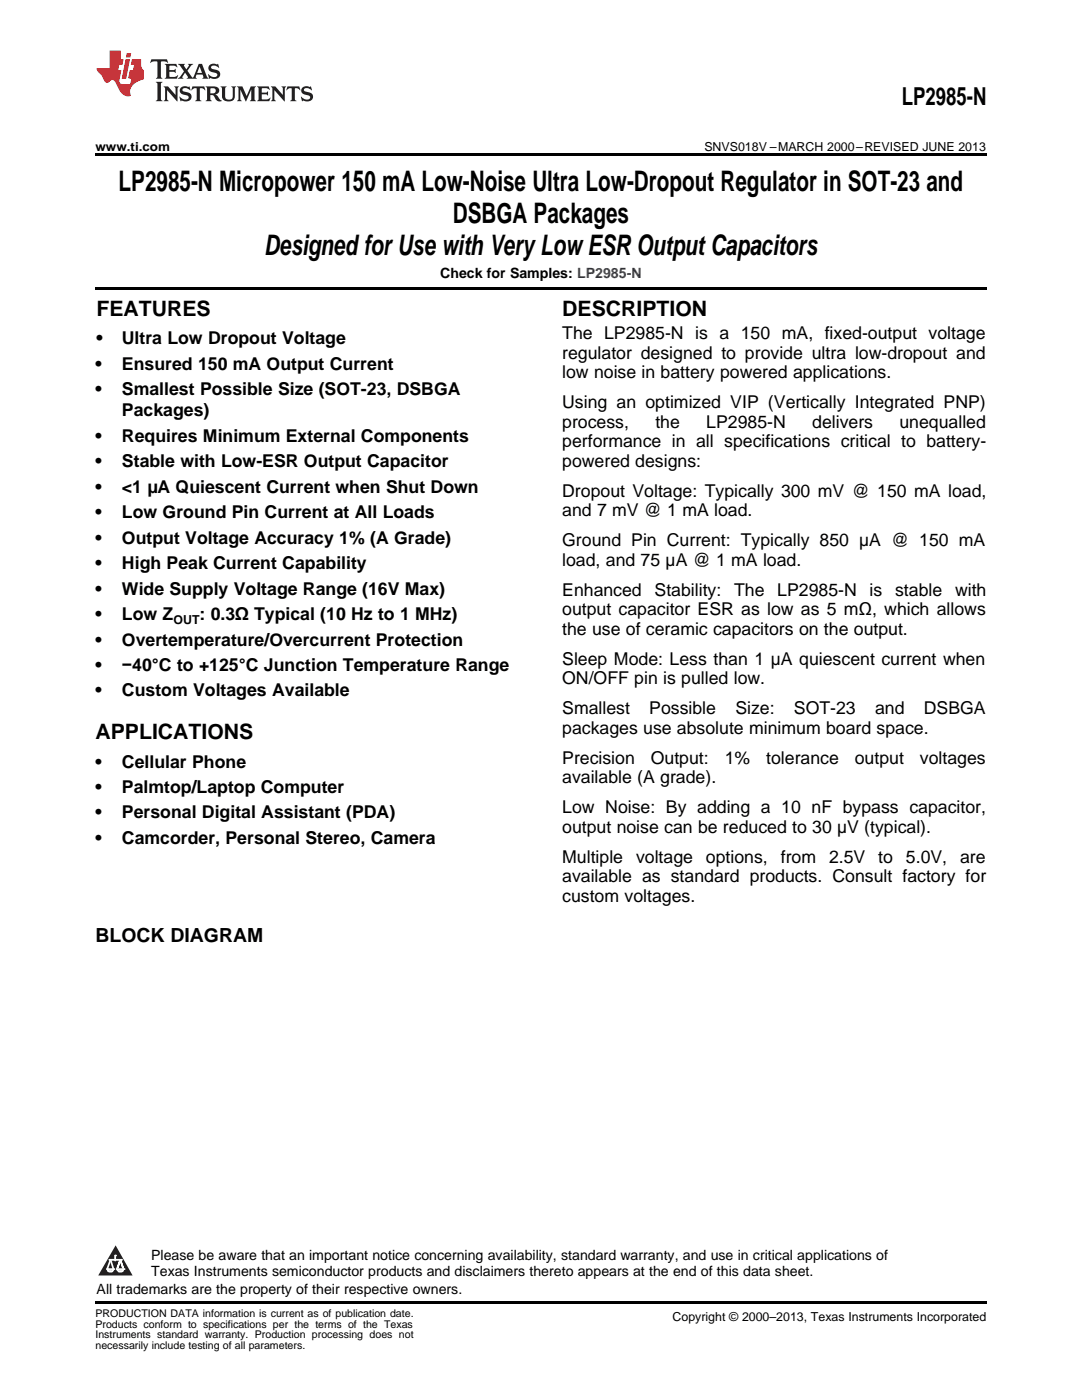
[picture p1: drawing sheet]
<svg xmlns="http://www.w3.org/2000/svg" width="216mm" height="279mm" viewBox="0 0 216 279" stroke-linecap="round" stroke-linejoin="round" font-family="sans-serif">
<defs><g id="words">
<g font-size="5.6">
<text x="23.7" y="38.1">LP2985-N Micropower 150 mA Low-Noise Ultra Low-Dropout Regulator in SOT-23 and</text>
<text x="90.3" y="44.4">DSBGA Packages</text>
<text x="52.7" y="50.8">DesignedforUse with VeryLowESR OutputCapacitors</text>
</g>
<text font-size="4.9" x="180" y="21">LP2985-N</text>
<g font-size="4.2">
<text x="19.2" y="63">FEATURES</text>
<text x="112.2" y="63">DESCRIPTION</text>
<text x="19" y="147.5">APPLICATIONS</text>
</g>
<text font-size="3.9" x="19" y="188">BLOCK DIAGRAM</text>
<g font-size="3.5">
<text x="19.2" y="68.7">•</text>
<text x="24.3" y="68.7">Ultra Low Dropout Voltage</text>
<text x="112.2" y="67.7">The LP2985-N is a 150 mA, fixed-output voltage</text>
<text x="112.2" y="71.6">regulator designed to provide ultra low-dropout and</text>
<text x="19" y="73.8">•</text>
<text x="24.3" y="73.8">Ensured 150 mA Output Current</text>
<text x="112.2" y="75.5">low noise in battery powered applications.</text>
<text x="19" y="78.9">•</text>
<text x="24.3" y="78.9">Smallest Possible Size (SOT-23, DSBGA</text>
<text x="24.3" y="83.1">Packages)</text>
<text x="112.2" y="81.5">Using an optimized VIP (Vertically Integrated PNP)</text>
<text x="19" y="88.2">•</text>
<text x="24.3" y="88.2">Requires Minimum External Components</text>
<text x="112.2" y="85.4">process,</text>
<text x="112.2" y="89.3">performance in all specifications critical to battery-</text>
<text x="130.8" y="85.4">the</text>
<text x="140.9" y="85.4">LP2985-N</text>
<text x="162.1" y="85.4">delivers</text>
<text x="179.5" y="85.4">unequalled</text>
<text x="19" y="93.3">•</text>
<text x="24.3" y="93.3">Stable with Low-ESR Output Capacitor</text>
<text x="112.2" y="93.1">powered designs:</text>
<text x="19" y="98.4">•</text>
<text x="24.3" y="98.4">&lt;1 µA Quiescent Current when Shut Down</text>
<text x="112.2" y="99.1">Dropout Voltage: Typically 300 mV @ 150 mA load,</text>
<text x="19" y="103.4">•</text>
<text x="24.3" y="103.4">Low Ground Pin Current at All Loads</text>
<text x="112.2" y="103">and 7 mV @ 1 mA load.</text>
<text x="19" y="108.5">•</text>
<text x="19" y="113.6">•</text>
<text x="24.3" y="108.5">Output Voltage Accuracy 1% (A Grade)</text>
<text x="24.3" y="113.6">High Peak Current Capability</text>
<text x="112.2" y="109">Ground Pin Current: Typically 850 µA @ 150 mA</text>
<text x="112.2" y="112.9">load, and 75 µA @ 1 mA load.</text>
<text x="19" y="118.7">•</text>
<text x="24.3" y="118.7">Wide Supply Voltage Range (16V Max)</text>
<text x="112.2" y="118.9">Enhanced</text>
<text x="130.6" y="118.9">Stability:</text>
<text x="146.5" y="118.9">The</text>
<text x="155.1" y="118.9">LP2985-N</text>
<text x="173.5" y="118.9">is</text>
<text x="178.6" y="118.9">stable</text>
<text x="190.6" y="118.9">with</text>
<text x="19" y="123.8">•</text>
<text x="24.3" y="123.8">Low Z</text>
<text x="39.8" y="123.8">: 0.3Ω Typical (10 Hz to 1 MHz)</text>
<text x="112.2" y="122.8">output capacitor ESR as low as 5 mΩ, which allows</text>
<text x="19" y="128.8">•</text>
<text x="24.3" y="128.8">Overtemperature/Overcurrent Protection</text>
<text x="112.2" y="126.6">the use of ceramic capacitors on the output.</text>
<text x="19" y="133.9">•</text>
<text x="24.3" y="133.9">−40°C to +125°C Junction Temperature Range</text>
<text x="112.2" y="132.6">Sleep Mode: Less than 1 µA quiescent current when</text>
<text x="112.2" y="136.5">ON/OFF pin is pulled low.</text>
<text x="19" y="139">•</text>
<text x="24.3" y="139">Custom Voltages Available</text>
<text x="112.2" y="142.5">Smallest</text>
<text x="129.6" y="142.5">Possible</text>
<text x="146.7" y="142.5">Size:</text>
<text x="158.4" y="142.5">SOT-23</text>
<text x="174.6" y="142.5">and</text>
<text x="184.3" y="142.5">DSBGA</text>
<text x="112.2" y="146.4">packages use absolute minimum board space.</text>
<text x="19" y="153.2">•</text>
<text x="24.3" y="153.2">Cellular Phone</text>
<text x="112.2" y="152.4">Precision</text>
<text x="129.9" y="152.4">Output:</text>
<text x="144.6" y="152.4">1%</text>
<text x="152.9" y="152.4">tolerance</text>
<text x="170.6" y="152.4">output</text>
<text x="183.6" y="152.4">voltages</text>
<text x="19" y="158.3">•</text>
<text x="24.3" y="158.3">Palmtop/Laptop Computer</text>
<text x="112.2" y="156.3">available (A grade).</text>
<text x="19" y="163.3">•</text>
<text x="24.3" y="163.3">Personal Digital Assistant (PDA)</text>
<text x="112.2" y="162.3">Low Noise: By adding a 10 nF bypass capacitor,</text>
<text x="112.2" y="166.2">output noise can be reduced to 30 µV (typical).</text>
<text x="19" y="168.4">•</text>
<text x="24.3" y="168.4">Camcorder, Personal Stereo, Camera</text>
<text x="112.2" y="172.2">Multiple</text>
<text x="126.9" y="172.2">voltage</text>
<text x="140.9" y="172.2">options,</text>
<text x="155.8" y="172.2">from</text>
<text x="165.4" y="172.2">2.5V</text>
<text x="175.3" y="172.2">to</text>
<text x="180.8" y="172.2">5.0V,</text>
<text x="191.6" y="172.2">are</text>
<text x="112.2" y="176">available as standard products. Consult factory for</text>
<text x="112.2" y="179.9">custom voltages.</text>
</g>
<g font-size="2.8">
<text x="87.8" y="55.4">Check for Samples: LP2985-N</text>
<text x="30.2" y="251.5">Please be aware that an important notice concerning availability, standard warranty, and use in critical applications of</text>
<text x="30.2" y="254.7">Texas Instruments semiconductor products and disclaimers thereto appears at the end of this data sheet.</text>
<text x="19.3" y="258.2">All trademarks are the property of their respective owners.</text>
</g>
<g font-size="2.5">
<text x="19" y="30.1">www.ti.com</text>
<text x="140.5" y="30.1">SNVS018V –MARCH 2000–REVISED JUNE 2013</text>
<text x="34.6" y="124.5">OUT</text>
<text x="134.2" y="263.6">Copyright © 2000–2013, Texas Instruments Incorporated</text>
</g>
<g font-size="2.1">
<text x="19" y="262.9">PRODUCTION DATA information is current as of publication date.</text>
<text x="19" y="265">Products conform to specifications per the terms of the Texas</text>
<text x="19" y="267.1">Instruments standard warranty. Production processing does not</text>
<text x="19" y="269.2">necessarily include testing of all parameters.</text>
</g>
<g font-size=".4" fill="#fff">
<text x="19" y="62.9">1</text>
<text x="19" y="258.2">2</text>
</g>
</g></defs>
<path d="M19 259.7h177.8v.5h-177.8z" fill="#000"/>
<path d="M23.1 248.5l3.4 6.1h-6.9z" fill="#231f20"/>
<path d="M21.4 253.3h1.2l-.3 .5h-.3a.55 .55 0 0 1-.6-.5z" fill-rule="evenodd" fill="#fff"/>
<path d="M21.4 253.3h1.2l-.3 .5h-.3a.55 .55 0 0 1-.6-.5z" fill="none" stroke="#231f20" stroke-width=".34"/>
<path d="M21.4 253.3l1.2 .1-.3 .4h-.5z" fill="none" stroke="#fff" stroke-width=".34"/>
<path d="M23 251.5h.1" fill="none" stroke="#fff" stroke-width=".34"/>
<path d="M23 250.6v.9z" fill="#fff"/>
<path d="M23 250.6v.9z" fill="none" stroke="#fff" stroke-width=".34"/>
<circle cx="23" cy="250.6" r=".17" fill="#fff"/>
<path d="M21.9 251.4h.1" fill="none" stroke="#fff" stroke-width=".34"/>
<path d="M21.9 251.4h2.3z" fill="#fff"/>
<path d="M21.9 251.4h2.3z" fill="none" stroke="#fff" stroke-width=".34"/>
<circle cx="24.2" cy="251.4" r=".17" fill="#fff"/>
<path d="M23.3 253.3h.1" fill="none" stroke="#fff" stroke-width=".34"/>
<path d="M24 251.4l-.7 1.9z" fill="#fff"/>
<path d="M24 251.4l-.7 1.9z" fill="none" stroke="#fff" stroke-width=".34"/>
<path d="M24 251.4l.7 1.9z" fill="#fff"/>
<path d="M24 251.4l.7 1.9z" fill="none" stroke="#fff" stroke-width=".34"/>
<path d="M24.6 253.3h.1" fill="none" stroke="#fff" stroke-width=".34"/>
<circle cx="21.4" cy="253.3" r=".17" fill="#fff"/>
<path d="M22.1 251.4l-.7 1.9z" fill="#fff"/>
<path d="M22.1 251.4l-.7 1.9z" fill="none" stroke="#fff" stroke-width=".34"/>
<path d="M22.1 251.4l.5 1.9z" fill="#fff"/>
<path d="M22.1 251.4l.5 1.9z" fill="none" stroke="#fff" stroke-width=".34"/>
<circle cx="22.6" cy="253.3" r=".17" fill="#fff"/>
<path d="M23.4 253.3h1.3a.65 .65 0 0 1-.7 .5 .65 .65 0 0 1-.6-.5z" fill-rule="evenodd" fill="#fff"/>
<path d="M23.4 253.3h1.3a.65 .65 0 0 1-.7 .5 .65 .65 0 0 1-.6-.5z" fill="none" stroke="#231f20" stroke-width=".34"/>
<path d="M23.4 253.3h1.3l-.4 .5h-.6z" fill="none" stroke="#fff" stroke-width=".34"/>
<path d="M23.3 253.3h.1" fill="none" stroke="#fff" stroke-width=".34"/>
<circle cx="24.7" cy="253.3" r=".17" fill="#fff"/>
<path d="M19 30.6h177.8v.5h-177.8zM19 57.4h177.8v.5h-177.8z" fill="#000"/>
<path d="M30.2 11.8l-.2 .8a1.31 1.31 0 0 1 1.4-.3v2.9l-.3 .5h1.3l-.3-.5v-2.7l.3-.3a1.09 1.09 0 0 1 1.1 .4l-.2-.8zM32.9 12.8l.3 .4v2l-.3 .5h2.4l.2-.7a1.48 1.48 0 0 1-1.7 .3v-1l1 .1 .2 .2v-.9l-.2 .3h-1v-.7l.2-.2a1.73 1.73 0 0 1 1.4 .3l-.2-.6zM35.5 12.8l1.2 1.4-.7 1-.5 .5h1.1l-.2-.3 .5-.9 .6 .9-.2 .3h2l-.3-.3 .2-.5h1.2l.2 .5-.2 .3h1.2l-.3-.4-1-2.5h-.6l-1.3 2.7-1-1.4 1.1-1.3h-1l.2 .2-.5 .9-.5-.9 .2-.2zM39.8 13.3l.5 1.3h-1zM41.9 12.9a.83 .83 0 0 0-.3 1 .83 .83 0 0 0 .8 .5l.8 .2 .2 .3a1 1 0 0 1-1 .5 1 1 0 0 1-.8-.6l.1 .9 .2-.1a1.65 1.65 0 0 0 2-.5 .89 .89 0 0 0-.8-1.2l-.8-.2-.2-.3a.91 .91 0 0 1 1.6 .2l-.2-.8h-.4a1.34 1.34 0 0 0-1.2 .1zM31.1 16.3l.3 .5v2.9l-.3 .5h1.3l-.3-.5v-2.9l.3-.5zM32.7 17.2l.2 .5v2l-.2 .5h.9l-.3-.5 .1-1.7 2 2.2v-2.5l.3-.5h-.9l.2 .3v1.4l-1.5-1.7zM36.2 17.4a.83 .83 0 0 0-.3 .9 .83 .83 0 0 0 .8 .6l.8 .2 .2 .3a1 1 0 0 1-1 .5 1 1 0 0 1-.8-.6l.1 .9 .2-.1a1.66 1.66 0 0 0 2-.5 .89 .89 0 0 0-.9-1.2l-.7-.2-.2-.3a.91 .91 0 0 1 1.6 .2l-.2-.9-.4 .1a1.36 1.36 0 0 0-1.2 .1zM38.4 17.2l-.2 .9a.61 .61 0 0 1 1.1-.3v1.9l-.4 .5h1.3l-.3-.5v-1.9l.2-.2a.81 .81 0 0 1 .8 .5l-.1-.9zM41 17.2l.3 .5v2l-.3 .5h1.3l-.3-.3v-.9a.72 .72 0 0 1 .9 .6 .85 .85 0 0 0 1.4 .5l-.5-.3-.5-.7-.3-.3a.78 .78 0 0 0 .7-.7 .78 .78 0 0 0-.7-.8zM42 17.7l.2-.1a.6 .6 0 0 1 .7 .1 .6 .6 0 0 1 .1 .7l-.2 .2h-.8zM44 17.2l.3 .3a3.4 3.4 0 0 0 .3 2.4 1.57 1.57 0 0 0 2.2-.3l.1-2.1 .2-.3h-1l.3 .5v1.5a.76 .76 0 0 1-.7 .7 .76 .76 0 0 1-.8-.7v-1.5l.3-.5zM47.3 17.2l.3 .5v2l-.3 .5h.9l-.2-.5v-1.8l1 2.3 1.1-2.3v1.8l-.2 .5h1.2l-.3-.5v-2l.3-.5h-1.1l-.8 2-.8-2zM51.3 17.2l.3 .5v2l-.3 .5h2.4l.2-.7a1.49 1.49 0 0 1-1.6 .3l-.1-1h1l.3 .3v-.9l-.3 .3h-1v-.7l.3-.2a1.73 1.73 0 0 1 1.4 .3l-.3-.7zM54.1 17.2l.3 .5v2l-.3 .5h1l-.4-.5 .1-1.7 2 2.2v-2.5l.3-.5h-.9l.2 .3v1.4l-1.5-1.7zM57.4 17.2l-.2 .9a.8 .8 0 0 1 1-.5v2.1l-.3 .5h1.3l-.4-.5v-1.9l.2-.2a.81 .81 0 0 1 .9 .5l-.2-.9zM60.4 17.4a.83 .83 0 0 0-.3 .9 .83 .83 0 0 0 .8 .6l.8 .2 .2 .3a1 1 0 0 1-1 .5 1 1 0 0 1-.8-.6l.2 .9 .1-.1a1.66 1.66 0 0 0 2-.5 .89 .89 0 0 0-.8-1.2l-.8-.2-.2-.3a.91 .91 0 0 1 1.6 .2l-.2-.9-.3 .1a1.35 1.35 0 0 0-1.3 .1z" fill="#231f20"/>
<path d="M21.9 10.1v3.5h-2.6a2.13 2.13 0 0 0 .9 1.4l.4 .6a.94 .94 0 0 0 1.1 .9 .75 .75 0 0 1 .6-.5 .75 .75 0 0 1 .7 .4l.5 1a2.1 2.1 0 0 0 2.6 1.7 2.2 2.2 0 0 1 1.7-3l.9-.3v-1.8a1.16 1.16 0 0 1-.5-1v-1.2h-1.9l-.2 1.2h.7l-.3 1h-.6l-.3 1.3v.3l.6 .1-.2 1.1h-.9a.93 .93 0 0 1-1.3-.8l.4-2h-.6l.2-1h.6l.3-1.2h-.6v-1.7zM25.1 11.8l-.8 3.9h.9l.7-3.9zM25.3 10.6l-.2 .9h.9l.2-.9z" fill="#ee1d23"/>
<use href="#words"/>
</svg>
